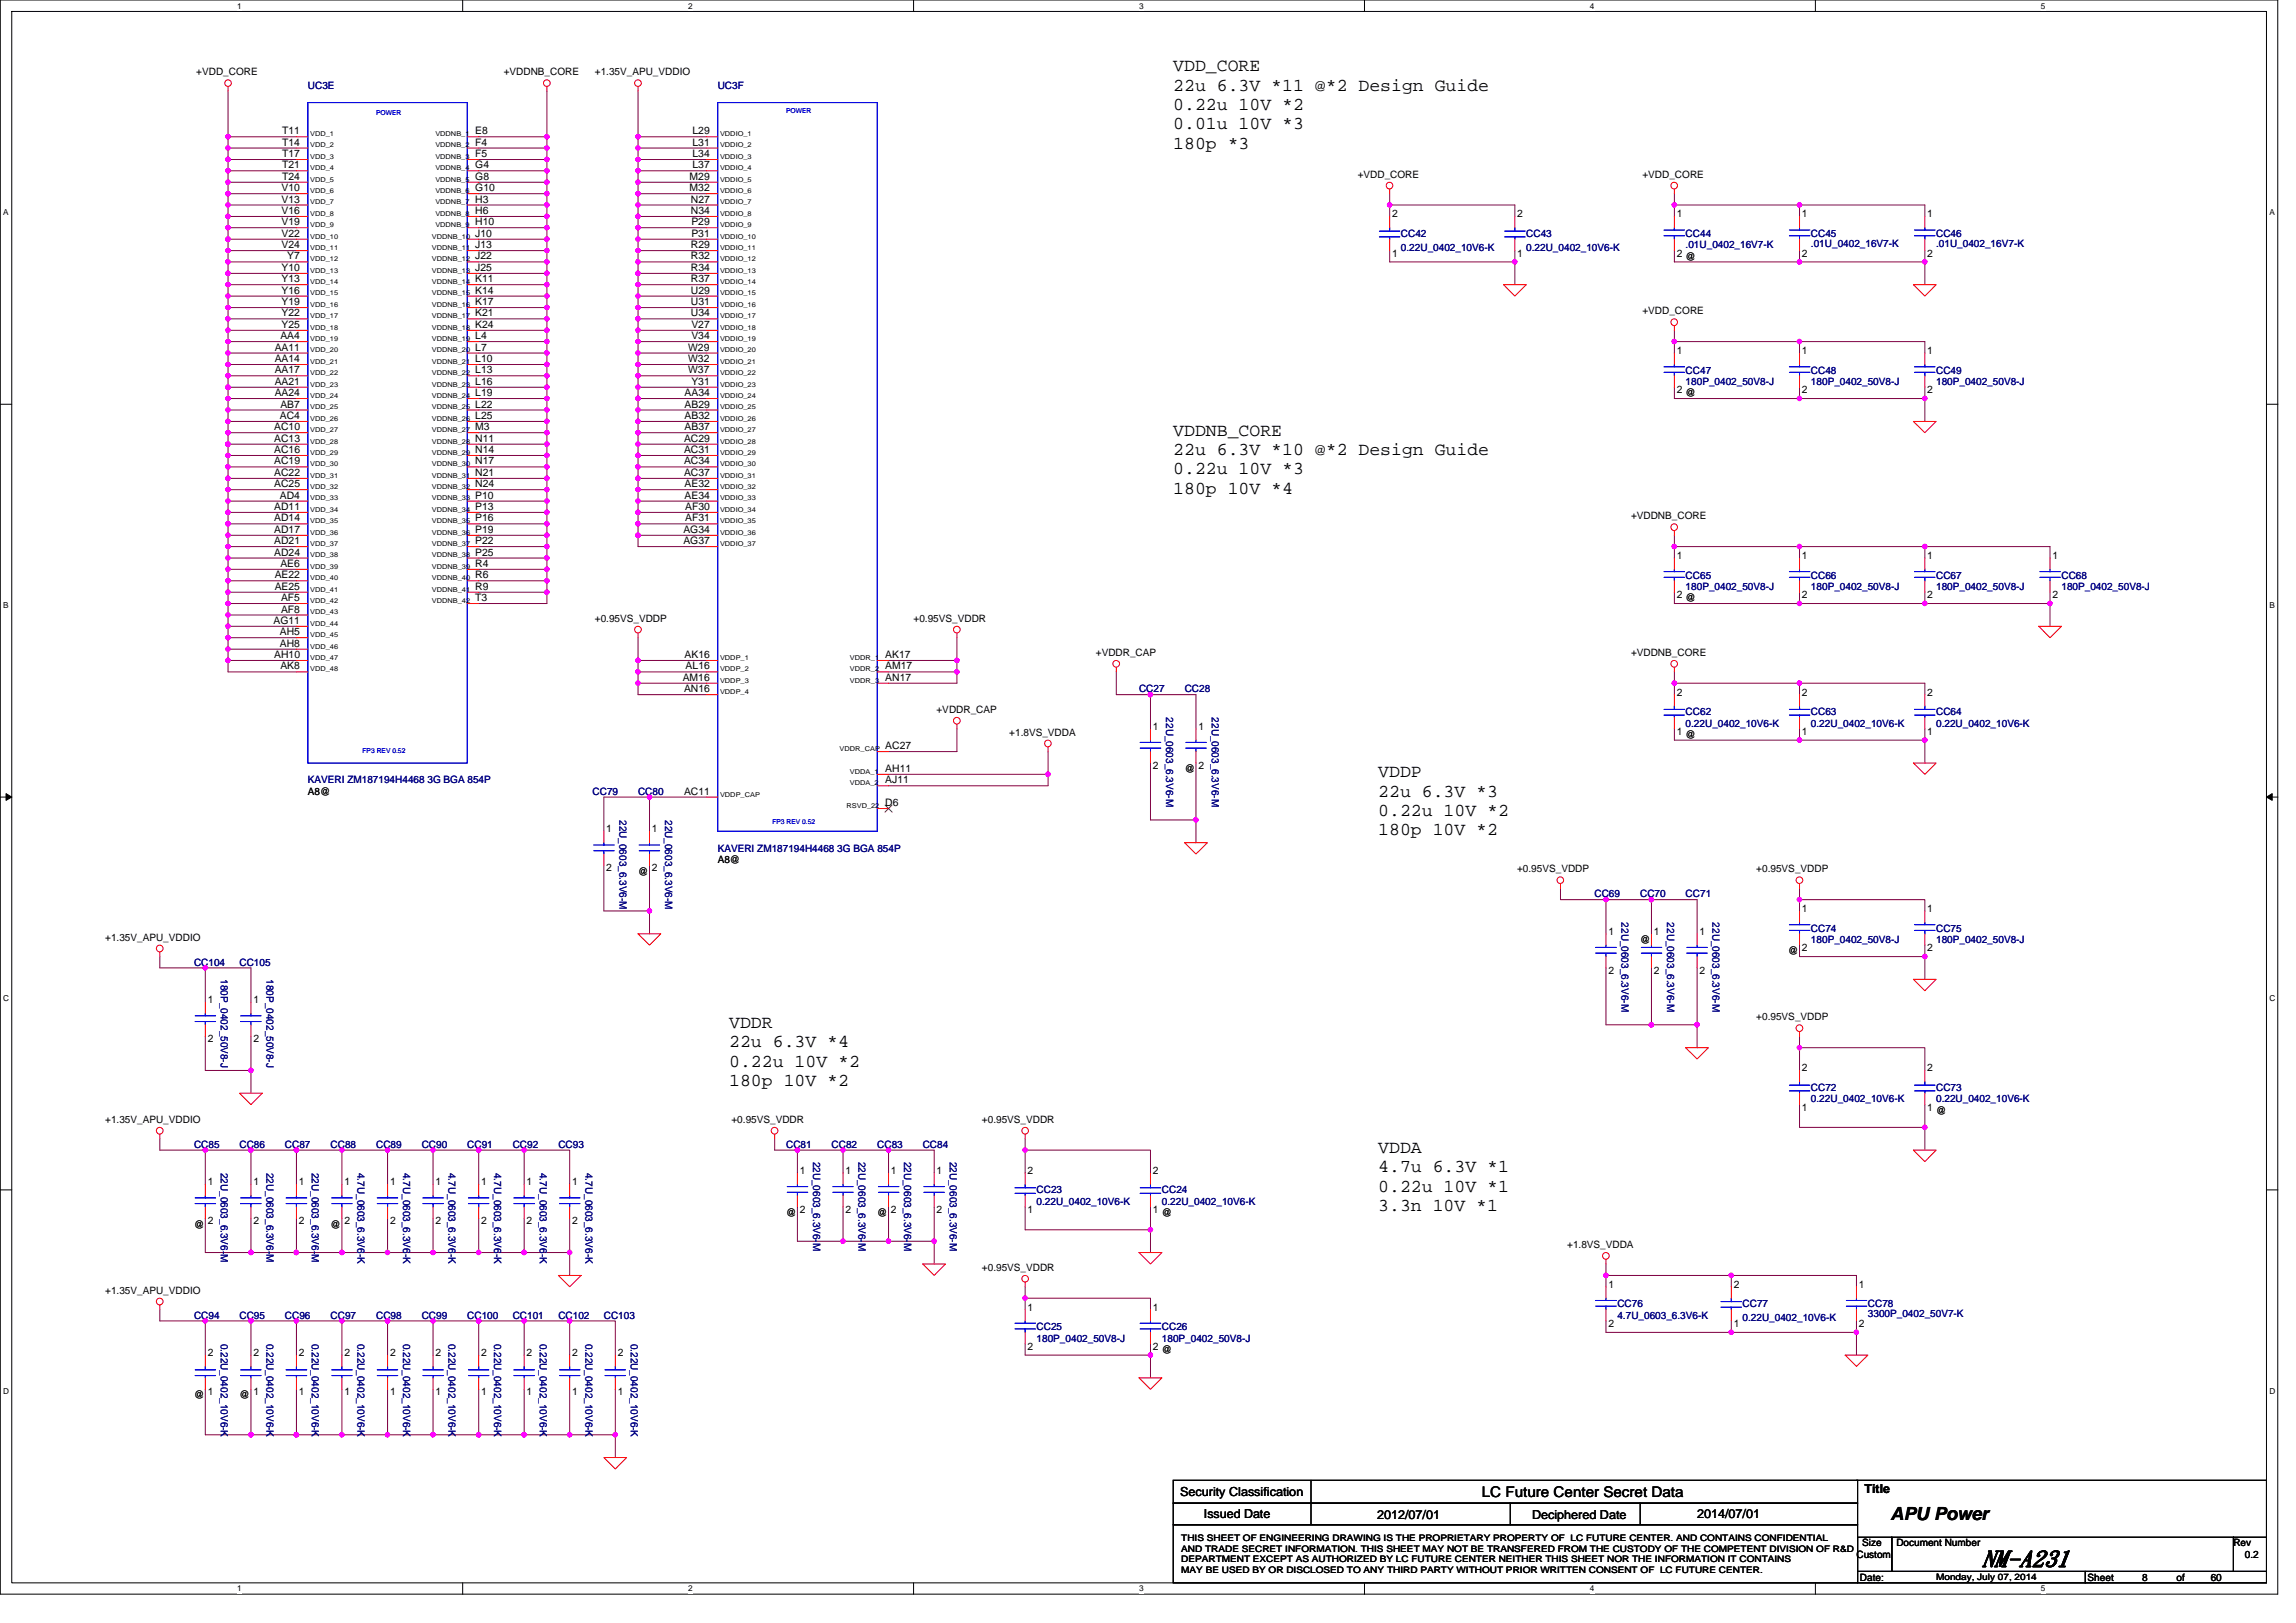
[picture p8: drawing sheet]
<svg xmlns="http://www.w3.org/2000/svg" width="297mm" height="210mm" viewBox="0 0 297 210" stroke-linecap="round" stroke-linejoin="round" font-family="sans-serif">
<defs><g id="words">
<text font-size="3" x="256.4" y="202.6">NM-A231</text>
<g font-size="2.3">
<text x="151.8" y="9.2">VDD_CORE</text>
<text x="151.8" y="11.7">22u 6.3V *11 @*2 Design Guide</text>
<text x="151.8" y="14.2">0.22u 10V *2</text>
<text x="151.8" y="16.7">0.01u 10V *3</text>
<text x="151.8" y="19.2">180p *3</text>
<text x="151.8" y="56.4">VDDNB_CORE</text>
<text x="151.8" y="58.9">22u 6.3V *10 @*2 Design Guide</text>
<text x="151.8" y="61.4">0.22u 10V *3</text>
<text x="151.8" y="63.9">180p 10V *4</text>
<text x="178.3" y="100.6">VDDP</text>
<text x="178.3" y="103.1">22u 6.3V *3</text>
<text x="178.3" y="105.6">0.22u 10V *2</text>
<text x="178.3" y="108.1">180p 10V *2</text>
<text x="94.3" y="133">VDDR</text>
<text x="94.3" y="135.5">22u 6.3V *4</text>
<text x="94.3" y="138">0.22u 10V *2</text>
<text x="94.3" y="140.5">180p 10V *2</text>
<text x="178.3" y="149.2">VDDA</text>
<text x="178.3" y="151.7">4.7u 6.3V *1</text>
<text x="178.3" y="154.2">0.22u 10V *1</text>
<text x="178.3" y="156.7">3.3n 10V *1</text>
<text x="244.6" y="196.6">APU Power</text>
</g>
<text font-size="1.9" x="191.7" y="193.7">LC Future Center Secret Data</text>
<g font-size="1.6">
<text x="152.7" y="193.5">Security Classification</text>
<text x="155.8" y="196.3">Issued Date</text>
<text x="178.2" y="196.5">2012/07/01</text>
<text x="198.2" y="196.5">Deciphered Date</text>
<text x="219.6" y="196.3">2014/07/01</text>
<text x="241.2" y="193.1">Title</text>
</g>
<g font-size="1.3">
<text x="25.4" y="9.7">+VDD_CORE</text>
<text x="65.2" y="9.7">+VDDNB_CORE</text>
<text x="77" y="9.7">+1.35V_APU_VDDIO</text>
<text x="36.5" y="17.4">T11</text>
<text x="61.5" y="17.4">E8</text>
<text x="89.6" y="17.4">L29</text>
<text x="36.5" y="23.3">T24</text>
<text x="36.5" y="21.8">T21</text>
<text x="36.5" y="20.3">T17</text>
<text x="36.5" y="18.8">T14</text>
<text x="61.5" y="23.3">G8</text>
<text x="61.5" y="21.8">G4</text>
<text x="61.5" y="20.3">F5</text>
<text x="61.5" y="18.8">F4</text>
<text x="89.2" y="23.3">M29</text>
<text x="89.6" y="21.8">L37</text>
<text x="89.6" y="20.3">L34</text>
<text x="89.6" y="18.8">L31</text>
<text x="175.7" y="23">+VDD_CORE</text>
<text x="212.5" y="23">+VDD_CORE</text>
<text x="36.4" y="29.1">V19</text>
<text x="36.4" y="27.7">V16</text>
<text x="36.4" y="26.2">V13</text>
<text x="36.4" y="24.7">V10</text>
<text x="61.5" y="29.1">H10</text>
<text x="61.5" y="27.7">H6</text>
<text x="61.5" y="26.2">H3</text>
<text x="61.5" y="24.7">G10</text>
<text x="89.2" y="24.7">M32</text>
<text x="89.4" y="27.7">N34</text>
<text x="89.4" y="26.2">N27</text>
<text x="89.4" y="29.1">P29</text>
<text x="180.1" y="28.1">2</text>
<text x="196.3" y="28.1">2</text>
<text x="216.9" y="28.1">1</text>
<text x="233.1" y="28.1">1</text>
<text x="249.3" y="28.1">1</text>
<text x="36.4" y="35.1">Y10</text>
<text x="36.4" y="32.1">V24</text>
<text x="36.4" y="30.6">V22</text>
<text x="37.2" y="33.6">Y7</text>
<text x="61.5" y="35.1">J25</text>
<text x="61.5" y="33.6">J22</text>
<text x="61.5" y="32.1">J13</text>
<text x="61.5" y="30.6">J10</text>
<text x="89.4" y="35.1">R34</text>
<text x="89.4" y="33.6">R32</text>
<text x="89.4" y="32.1">R29</text>
<text x="89.4" y="30.6">P31</text>
<text x="180.1" y="33.2">1</text>
<text x="196.3" y="33.2">1</text>
<text x="216.9" y="33.2">2</text>
<text x="218.1" y="33.6">@</text>
<text x="233.1" y="33.2">2</text>
<text x="249.3" y="33.2">2</text>
<text x="36.4" y="40.9">Y22</text>
<text x="36.4" y="39.5">Y19</text>
<text x="36.4" y="38">Y16</text>
<text x="36.4" y="36.5">Y13</text>
<text x="61.5" y="40.9">K21</text>
<text x="61.5" y="39.5">K17</text>
<text x="61.5" y="38">K14</text>
<text x="61.5" y="36.5">K11</text>
<text x="89.4" y="40.9">U34</text>
<text x="89.4" y="39.5">U31</text>
<text x="89.4" y="38">U29</text>
<text x="89.4" y="36.5">R37</text>
<text x="212.5" y="40.7">+VDD_CORE</text>
<text x="35.5" y="46.8">AA14</text>
<text x="35.5" y="45.4">AA11</text>
<text x="36.3" y="43.9">AA4</text>
<text x="36.4" y="42.4">Y25</text>
<text x="61.5" y="46.8">L10</text>
<text x="61.5" y="45.4">L7</text>
<text x="61.5" y="43.9">L4</text>
<text x="61.5" y="42.4">K24</text>
<text x="89" y="46.8">W32</text>
<text x="89" y="45.4">W29</text>
<text x="89.4" y="43.9">V34</text>
<text x="89.4" y="42.4">V27</text>
<text x="216.9" y="45.8">1</text>
<text x="233.1" y="45.8">1</text>
<text x="249.3" y="45.8">1</text>
<text x="35.5" y="51.2">AA24</text>
<text x="35.5" y="49.8">AA21</text>
<text x="35.5" y="48.3">AA17</text>
<text x="36.3" y="52.7">AB7</text>
<text x="61.5" y="52.7">L22</text>
<text x="61.5" y="51.2">L19</text>
<text x="61.5" y="49.8">L16</text>
<text x="61.5" y="48.3">L13</text>
<text x="88.6" y="52.7">AB29</text>
<text x="88.6" y="51.2">AA34</text>
<text x="89" y="48.3">W37</text>
<text x="89.4" y="49.8">Y31</text>
<text x="216.9" y="50.9">2</text>
<text x="218.1" y="51.3">@</text>
<text x="233.1" y="50.9">2</text>
<text x="249.3" y="50.9">2</text>
<text x="35.5" y="58.6">AC16</text>
<text x="35.5" y="57.1">AC13</text>
<text x="35.5" y="55.7">AC10</text>
<text x="36.2" y="54.2">AC4</text>
<text x="61.5" y="58.6">N14</text>
<text x="61.5" y="57.1">N11</text>
<text x="61.5" y="55.7">M3</text>
<text x="61.5" y="54.2">L25</text>
<text x="88.5" y="58.6">AC31</text>
<text x="88.5" y="57.1">AC29</text>
<text x="88.6" y="55.7">AB37</text>
<text x="88.6" y="54.2">AB32</text>
<text x="35.5" y="66">AD11</text>
<text x="35.5" y="63">AC25</text>
<text x="35.5" y="61.6">AC22</text>
<text x="35.5" y="60.1">AC19</text>
<text x="36.2" y="64.5">AD4</text>
<text x="61.5" y="66">P13</text>
<text x="61.5" y="64.5">P10</text>
<text x="61.5" y="63">N24</text>
<text x="61.5" y="61.6">N21</text>
<text x="61.5" y="60.1">N17</text>
<text x="88.5" y="61.6">AC37</text>
<text x="88.5" y="60.1">AC34</text>
<text x="88.6" y="64.5">AE34</text>
<text x="88.6" y="63">AE32</text>
<text x="88.6" y="66">AF30</text>
<text x="35.5" y="71.9">AD24</text>
<text x="35.5" y="70.4">AD21</text>
<text x="35.5" y="68.9">AD17</text>
<text x="35.5" y="67.5">AD14</text>
<text x="61.5" y="71.9">P25</text>
<text x="61.5" y="70.4">P22</text>
<text x="61.5" y="68.9">P19</text>
<text x="61.5" y="67.5">P16</text>
<text x="88.4" y="70.4">AG37</text>
<text x="88.4" y="68.9">AG34</text>
<text x="88.6" y="67.5">AF31</text>
<text x="211" y="67.2">+VDDNB_CORE</text>
<text x="35.5" y="76.3">AE25</text>
<text x="35.5" y="74.8">AE22</text>
<text x="36.3" y="73.3">AE6</text>
<text x="36.4" y="77.8">AF5</text>
<text x="61.5" y="77.8">T3</text>
<text x="61.5" y="76.3">R9</text>
<text x="61.5" y="74.8">R6</text>
<text x="61.5" y="73.3">R4</text>
<text x="216.9" y="72.3">1</text>
<text x="216.9" y="77.4">2</text>
<text x="218.1" y="77.8">@</text>
<text x="233.1" y="72.3">1</text>
<text x="233.1" y="77.4">2</text>
<text x="249.3" y="72.3">1</text>
<text x="249.3" y="77.4">2</text>
<text x="265.5" y="72.3">1</text>
<text x="265.5" y="77.4">2</text>
<text x="35.4" y="80.7">AG11</text>
<text x="36.2" y="83.7">AH8</text>
<text x="36.2" y="82.2">AH5</text>
<text x="36.4" y="79.2">AF8</text>
<text x="77" y="80.5">+0.95VS_VDDP</text>
<text x="118.2" y="80.5">+0.95VS_VDDR</text>
<text x="35.5" y="85.1">AH10</text>
<text x="36.3" y="86.6">AK8</text>
<text x="88.3" y="88.1">AM16</text>
<text x="88.5" y="89.6">AN16</text>
<text x="88.6" y="85.1">AK16</text>
<text x="88.7" y="86.6">AL16</text>
<text x="114.5" y="88.1">AN17</text>
<text x="114.5" y="86.6">AM17</text>
<text x="114.5" y="85.1">AK17</text>
<text x="141.8" y="84.9">+VDDR_CAP</text>
<text x="211" y="84.9">+VDDNB_CORE</text>
<text x="121.2" y="92.2">+VDDR_CAP</text>
<text x="130.6" y="95.2">+1.8VS_VDDA</text>
<text x="149.2" y="94.4">1</text>
<text x="155" y="94.4">1</text>
<text x="216.9" y="95.1">1</text>
<text x="216.9" y="90">2</text>
<text x="218.1" y="95.5">@</text>
<text x="233.1" y="95.1">1</text>
<text x="233.1" y="90">2</text>
<text x="249.3" y="95.1">1</text>
<text x="249.3" y="90">2</text>
<text x="114.5" y="101.3">AJ11</text>
<text x="114.5" y="99.9">AH11</text>
<text x="114.5" y="96.9">AC27</text>
<text x="149.2" y="99.5">2</text>
<text x="153.3" y="99.9">@</text>
<text x="155" y="99.5">2</text>
<text x="39.8" y="102.8">A8@</text>
<text x="78.4" y="107.7">1</text>
<text x="84.3" y="107.7">1</text>
<text x="88.5" y="102.8">AC11</text>
<text x="114.5" y="104.3">D6</text>
<text x="78.4" y="112.7">2</text>
<text x="82.5" y="113.2">@</text>
<text x="84.3" y="112.7">2</text>
<text x="92.9" y="111.7">A8@</text>
<text x="196.3" y="112.9">+0.95VS_VDDP</text>
<text x="227.2" y="112.9">+0.95VS_VDDP</text>
<text x="233.1" y="118">1</text>
<text x="249.3" y="118">1</text>
<text x="13.6" y="121.7">+1.35V_APU_VDDIO</text>
<text x="208.1" y="120.9">1</text>
<text x="212.2" y="122">@</text>
<text x="214" y="120.9">1</text>
<text x="219.9" y="120.9">1</text>
<text x="231.3" y="123.5">@</text>
<text x="233.1" y="123.1">2</text>
<text x="249.3" y="123.1">2</text>
<text x="26.9" y="129.8">1</text>
<text x="32.8" y="129.8">1</text>
<text x="208.1" y="126">2</text>
<text x="214" y="126">2</text>
<text x="219.9" y="126">2</text>
<text x="26.9" y="134.8">2</text>
<text x="32.8" y="134.8">2</text>
<text x="227.2" y="132">+0.95VS_VDDP</text>
<text x="233.1" y="143.7">1</text>
<text x="233.1" y="138.6">2</text>
<text x="249.3" y="143.7">1</text>
<text x="249.3" y="138.6">2</text>
<text x="13.6" y="145.3">+1.35V_APU_VDDIO</text>
<text x="94.6" y="145.3">+0.95VS_VDDR</text>
<text x="127" y="145.3">+0.95VS_VDDR</text>
<text x="250.5" y="144.1">@</text>
<text x="26.9" y="153.4">1</text>
<text x="32.8" y="153.4">1</text>
<text x="38.7" y="153.4">1</text>
<text x="44.6" y="153.4">1</text>
<text x="50.5" y="153.4">1</text>
<text x="56.3" y="153.4">1</text>
<text x="62.2" y="153.4">1</text>
<text x="68.1" y="153.4">1</text>
<text x="74" y="153.4">1</text>
<text x="103.5" y="151.9">1</text>
<text x="109.4" y="151.9">1</text>
<text x="115.3" y="151.9">1</text>
<text x="121.2" y="151.9">1</text>
<text x="132.9" y="151.9">2</text>
<text x="149.2" y="151.9">2</text>
<text x="25.1" y="158.8">@</text>
<text x="26.9" y="158.4">2</text>
<text x="32.8" y="158.4">2</text>
<text x="38.7" y="158.4">2</text>
<text x="42.8" y="158.8">@</text>
<text x="44.6" y="158.4">2</text>
<text x="50.5" y="158.4">2</text>
<text x="56.3" y="158.4">2</text>
<text x="62.2" y="158.4">2</text>
<text x="68.1" y="158.4">2</text>
<text x="74" y="158.4">2</text>
<text x="101.7" y="157.4">@</text>
<text x="103.5" y="156.9">2</text>
<text x="109.4" y="156.9">2</text>
<text x="113.5" y="157.4">@</text>
<text x="115.3" y="156.9">2</text>
<text x="121.2" y="156.9">2</text>
<text x="132.9" y="156.9">1</text>
<text x="149.2" y="156.9">1</text>
<text x="150.3" y="157.4">@</text>
<text x="202.8" y="161.5">+1.8VS_VDDA</text>
<text x="13.6" y="167.4">+1.35V_APU_VDDIO</text>
<text x="127" y="164.4">+0.95VS_VDDR</text>
<text x="208.1" y="166.6">1</text>
<text x="224.3" y="166.6">2</text>
<text x="240.5" y="166.6">1</text>
<text x="132.9" y="169.6">1</text>
<text x="149.2" y="169.6">1</text>
<text x="208.1" y="171.7">2</text>
<text x="224.3" y="171.7">1</text>
<text x="240.5" y="171.7">2</text>
<text x="26.9" y="175.5">2</text>
<text x="32.8" y="175.5">2</text>
<text x="38.7" y="175.5">2</text>
<text x="44.6" y="175.5">2</text>
<text x="50.5" y="175.5">2</text>
<text x="56.3" y="175.5">2</text>
<text x="62.2" y="175.5">2</text>
<text x="68.1" y="175.5">2</text>
<text x="74" y="175.5">2</text>
<text x="79.9" y="175.5">2</text>
<text x="132.9" y="174.6">2</text>
<text x="149.2" y="174.6">2</text>
<text x="150.3" y="175">@</text>
<text x="25.1" y="180.9">@</text>
<text x="26.9" y="180.5">1</text>
<text x="31" y="180.9">@</text>
<text x="32.8" y="180.5">1</text>
<text x="38.7" y="180.5">1</text>
<text x="44.6" y="180.5">1</text>
<text x="50.5" y="180.5">1</text>
<text x="56.3" y="180.5">1</text>
<text x="62.2" y="180.5">1</text>
<text x="68.1" y="180.5">1</text>
<text x="74" y="180.5">1</text>
<text x="79.9" y="180.5">1</text>
<text x="240.2" y="201.5">Custom</text>
<text x="240.9" y="200.1">Size</text>
<text x="245.3" y="200.1">Document Number</text>
<text x="288.9" y="200.1">Rev</text>
<text x="290.4" y="201.5">0.2</text>
<text x="240.6" y="204.5">Date:</text>
<text x="270.1" y="204.5">Sheet</text>
<text x="277.2" y="204.5">8</text>
<text x="281.6" y="204.5">of</text>
<text x="286" y="204.5">60</text>
</g>
<g font-size="1.3" fill="#000080">
<text x="39.8" y="11.5">UC3E</text>
<text x="92.9" y="11.5">UC3F</text>
<text x="181.2" y="30.6">CC42</text>
<text x="181.2" y="32.4">0.22U_0402_10V6-K</text>
<text x="197.5" y="30.6">CC43</text>
<text x="197.5" y="32.4">0.22U_0402_10V6-K</text>
<text x="218.1" y="30.6">CC44</text>
<text x="218.1" y="32.1">.01U_0402_16V7-K</text>
<text x="234.3" y="30.6">CC45</text>
<text x="234.3" y="32">.01U_0402_16V7-K</text>
<text x="250.5" y="30.6">CC46</text>
<text x="250.5" y="32">.01U_0402_16V7-K</text>
<text x="218.1" y="48.3">CC47</text>
<text x="218.1" y="49.8">180P_0402_50V8-J</text>
<text x="234.3" y="48.3">CC48</text>
<text x="234.3" y="49.8">180P_0402_50V8-J</text>
<text x="250.5" y="48.3">CC49</text>
<text x="250.5" y="49.8">180P_0402_50V8-J</text>
<text x="218.1" y="74.8">CC65</text>
<text x="218.1" y="76.3">180P_0402_50V8-J</text>
<text x="234.3" y="74.8">CC66</text>
<text x="234.3" y="76.3">180P_0402_50V8-J</text>
<text x="250.5" y="74.8">CC67</text>
<text x="250.5" y="76.3">180P_0402_50V8-J</text>
<text x="266.7" y="74.8">CC68</text>
<text x="266.7" y="76.3">180P_0402_50V8-J</text>
<text x="147.4" y="89.6">CC27</text>
<text x="153.3" y="89.6">CC28</text>
<text x="150.9" y="92.8" transform="rotate(90 150.9 92.8)">22U_0603_6.3V6-M</text>
<text x="156.8" y="92.8" transform="rotate(90 156.8 92.8)">22U_0603_6.3V6-M</text>
<text x="218.1" y="92.5">CC62</text>
<text x="218.1" y="94">0.22U_0402_10V6-K</text>
<text x="234.3" y="92.5">CC63</text>
<text x="234.3" y="94">0.22U_0402_10V6-K</text>
<text x="250.5" y="92.5">CC64</text>
<text x="250.5" y="94">0.22U_0402_10V6-K</text>
<text x="39.8" y="101.4">KAVERI ZM187194H4468 3G BGA 854P</text>
<text x="76.7" y="102.8">CC79</text>
<text x="80.1" y="106.1" transform="rotate(90 80.1 106.1)">22U_0603_6.3V6-M</text>
<text x="82.5" y="102.8">CC80</text>
<text x="86" y="106.1" transform="rotate(90 86 106.1)">22U_0603_6.3V6-M</text>
<text x="92.9" y="110.2">KAVERI ZM187194H4468 3G BGA 854P</text>
<text x="206.3" y="116.1">CC69</text>
<text x="209.8" y="119.3" transform="rotate(90 209.8 119.3)">22U_0603_6.3V6-M</text>
<text x="212.2" y="116.1">CC70</text>
<text x="215.7" y="119.3" transform="rotate(90 215.7 119.3)">22U_0603_6.3V6-M</text>
<text x="218.1" y="116.1">CC71</text>
<text x="221.6" y="119.3" transform="rotate(90 221.6 119.3)">22U_0603_6.3V6-M</text>
<text x="25.1" y="124.9">CC104</text>
<text x="31" y="124.9">CC105</text>
<text x="234.3" y="120.5">CC74</text>
<text x="234.3" y="122">180P_0402_50V8-J</text>
<text x="250.5" y="120.5">CC75</text>
<text x="250.5" y="122">180P_0402_50V8-J</text>
<text x="28.6" y="126.7" transform="rotate(90 28.6 126.7)">180P_0402_50V8-J</text>
<text x="34.5" y="126.7" transform="rotate(90 34.5 126.7)">180P_0402_50V8-J</text>
<text x="234.3" y="141.1">CC72</text>
<text x="234.3" y="142.6">0.22U_0402_10V6-K</text>
<text x="250.5" y="141.1">CC73</text>
<text x="250.5" y="142.6">0.22U_0402_10V6-K</text>
<text x="25.1" y="148.5">CC85</text>
<text x="31" y="148.5">CC86</text>
<text x="36.9" y="148.5">CC87</text>
<text x="42.8" y="148.5">CC88</text>
<text x="48.7" y="148.5">CC89</text>
<text x="54.6" y="148.5">CC90</text>
<text x="60.4" y="148.5">CC91</text>
<text x="66.3" y="148.5">CC92</text>
<text x="72.2" y="148.5">CC93</text>
<text x="101.7" y="148.5">CC81</text>
<text x="107.6" y="148.5">CC82</text>
<text x="113.5" y="148.5">CC83</text>
<text x="119.4" y="148.5">CC84</text>
<text x="28.6" y="151.7" transform="rotate(90 28.6 151.7)">22U_0603_6.3V6-M</text>
<text x="34.5" y="151.7" transform="rotate(90 34.5 151.7)">22U_0603_6.3V6-M</text>
<text x="40.4" y="151.7" transform="rotate(90 40.4 151.7)">22U_0603_6.3V6-M</text>
<text x="46.3" y="151.7" transform="rotate(90 46.3 151.7)">4.7U_0603_6.3V6-K</text>
<text x="52.2" y="151.7" transform="rotate(90 52.2 151.7)">4.7U_0603_6.3V6-K</text>
<text x="58" y="151.7" transform="rotate(90 58 151.7)">4.7U_0603_6.3V6-K</text>
<text x="63.9" y="151.7" transform="rotate(90 63.9 151.7)">4.7U_0603_6.3V6-K</text>
<text x="69.8" y="151.7" transform="rotate(90 69.8 151.7)">4.7U_0603_6.3V6-K</text>
<text x="75.7" y="151.7" transform="rotate(90 75.7 151.7)">4.7U_0603_6.3V6-K</text>
<text x="105.2" y="150.3" transform="rotate(90 105.2 150.3)">22U_0603_6.3V6-M</text>
<text x="111.1" y="150.3" transform="rotate(90 111.1 150.3)">22U_0603_6.3V6-M</text>
<text x="117" y="150.3" transform="rotate(90 117 150.3)">22U_0603_6.3V6-M</text>
<text x="122.9" y="150.3" transform="rotate(90 122.9 150.3)">22U_0603_6.3V6-M</text>
<text x="134.1" y="154.4">CC23</text>
<text x="134.1" y="155.9">0.22U_0402_10V6-K</text>
<text x="150.3" y="154.4">CC24</text>
<text x="150.3" y="155.9">0.22U_0402_10V6-K</text>
<text x="25.1" y="170.6">CC94</text>
<text x="28.6" y="173.8" transform="rotate(90 28.6 173.8)">0.22U_0402_10V6-K</text>
<text x="31" y="170.6">CC95</text>
<text x="34.5" y="173.8" transform="rotate(90 34.5 173.8)">0.22U_0402_10V6-K</text>
<text x="36.9" y="170.6">CC96</text>
<text x="40.4" y="173.8" transform="rotate(90 40.4 173.8)">0.22U_0402_10V6-K</text>
<text x="42.8" y="170.6">CC97</text>
<text x="46.3" y="173.8" transform="rotate(90 46.3 173.8)">0.22U_0402_10V6-K</text>
<text x="48.7" y="170.6">CC98</text>
<text x="52.2" y="173.8" transform="rotate(90 52.2 173.8)">0.22U_0402_10V6-K</text>
<text x="54.6" y="170.6">CC99</text>
<text x="58" y="173.8" transform="rotate(90 58 173.8)">0.22U_0402_10V6-K</text>
<text x="60.4" y="170.6">CC100</text>
<text x="63.9" y="173.8" transform="rotate(90 63.9 173.8)">0.22U_0402_10V6-K</text>
<text x="66.3" y="170.6">CC101</text>
<text x="69.8" y="173.8" transform="rotate(90 69.8 173.8)">0.22U_0402_10V6-K</text>
<text x="72.2" y="170.6">CC102</text>
<text x="75.7" y="173.8" transform="rotate(90 75.7 173.8)">0.22U_0402_10V6-K</text>
<text x="78.1" y="170.6">CC103</text>
<text x="81.6" y="173.8" transform="rotate(90 81.6 173.8)">0.22U_0402_10V6-K</text>
<text x="134.1" y="172.1">CC25</text>
<text x="134.1" y="173.6">180P_0402_50V8-J</text>
<text x="150.3" y="172.1">CC26</text>
<text x="150.3" y="173.6">180P_0402_50V8-J</text>
<text x="209.3" y="169.1">CC76</text>
<text x="209.3" y="170.6">4.7U_0603_6.3V6-K</text>
<text x="225.4" y="169.1">CC77</text>
<text x="225.4" y="170.9">0.22U_0402_10V6-K</text>
<text x="241.7" y="169.1">CC78</text>
<text x="241.7" y="170.5">3300P_0402_50V7-K</text>
</g>
<g font-size="1.2">
<text x="152.8" y="199.4">THIS SHEET OF ENGINEERING DRAWING IS THE PROPRIETARY PROPERTY OF LC FUTURE CENTER. AND CONTAINS CONFIDENTIAL</text>
<text x="152.8" y="200.8">AND TRADE SECRET INFORMATION. THIS SHEET MAY NOT BE TRANSFERED FROM THE CUSTODY OF THE COMPETENT DIVISION OF R&amp;D</text>
<text x="152.8" y="202.1">DEPARTMENT EXCEPT AS AUTHORIZED BY LC FUTURE CENTER NEITHER THIS SHEET NOR THE INFORMATION IT CONTAINS</text>
<text x="152.8" y="203.5">MAY BE USED BY OR DISCLOSED TO ANY THIRD PARTY WITHOUT PRIOR WRITTEN CONSENT OF LC FUTURE CENTER.</text>
<text x="250.5" y="204.4">Monday, July 07, 2014</text>
</g>
<g font-size="1.1">
<text x="30.7" y="1.1">1</text>
<text x="89" y="1.1">2</text>
<text x="147.4" y="1.1">3</text>
<text x="205.7" y="1.1">4</text>
<text x="264" y="1.1">5</text>
<text x=".4" y="27.8">A</text>
<text x="293.6" y="27.8">A</text>
<text x=".4" y="78.7">B</text>
<text x="293.6" y="78.7">B</text>
<text x=".4" y="129.5">C</text>
<text x="293.6" y="129.5">C</text>
<text x=".4" y="180.3">D</text>
<text x="293.6" y="180.3">D</text>
<text x="30.7" y="205.9">1</text>
<text x="89" y="205.9">2</text>
<text x="147.4" y="205.9">3</text>
<text x="205.7" y="205.9">4</text>
<text x="264" y="205.9">5</text>
</g>
<g font-size=".9">
<text x="40.1" y="17.6">VDD_1</text>
<text x="56.3" y="17.6">VDDNB_1</text>
<text x="93.2" y="17.6">VDDIO_1</text>
<text x="40.1" y="23.5">VDD_5</text>
<text x="40.1" y="22">VDD_4</text>
<text x="40.1" y="20.6">VDD_3</text>
<text x="40.1" y="19.1">VDD_2</text>
<text x="56.3" y="23.5">VDDNB_5</text>
<text x="56.3" y="22">VDDNB_4</text>
<text x="56.3" y="20.6">VDDNB_3</text>
<text x="56.3" y="19.1">VDDNB_2</text>
<text x="93.2" y="23.5">VDDIO_5</text>
<text x="93.2" y="22">VDDIO_4</text>
<text x="93.2" y="20.6">VDDIO_3</text>
<text x="93.2" y="19.1">VDDIO_2</text>
<text x="40.1" y="29.4">VDD_9</text>
<text x="40.1" y="27.9">VDD_8</text>
<text x="40.1" y="26.4">VDD_7</text>
<text x="40.1" y="25">VDD_6</text>
<text x="56.3" y="29.4">VDDNB_9</text>
<text x="56.3" y="27.9">VDDNB_8</text>
<text x="56.3" y="26.4">VDDNB_7</text>
<text x="56.3" y="25">VDDNB_6</text>
<text x="93.2" y="29.4">VDDIO_9</text>
<text x="93.2" y="27.9">VDDIO_8</text>
<text x="93.2" y="26.4">VDDIO_7</text>
<text x="93.2" y="25">VDDIO_6</text>
<text x="40.1" y="35.3">VDD_13</text>
<text x="40.1" y="33.8">VDD_12</text>
<text x="40.1" y="32.3">VDD_11</text>
<text x="40.1" y="30.9">VDD_10</text>
<text x="55.9" y="35.3">VDDNB_13</text>
<text x="55.9" y="33.8">VDDNB_12</text>
<text x="55.9" y="32.3">VDDNB_11</text>
<text x="55.9" y="30.9">VDDNB_10</text>
<text x="93.2" y="35.3">VDDIO_13</text>
<text x="93.2" y="33.8">VDDIO_12</text>
<text x="93.2" y="32.3">VDDIO_11</text>
<text x="93.2" y="30.9">VDDIO_10</text>
<text x="40.1" y="41.2">VDD_17</text>
<text x="40.1" y="39.7">VDD_16</text>
<text x="40.1" y="38.2">VDD_15</text>
<text x="40.1" y="36.8">VDD_14</text>
<text x="55.9" y="41.2">VDDNB_17</text>
<text x="55.9" y="39.7">VDDNB_16</text>
<text x="55.9" y="38.2">VDDNB_15</text>
<text x="55.9" y="36.8">VDDNB_14</text>
<text x="93.2" y="41.2">VDDIO_17</text>
<text x="93.2" y="39.7">VDDIO_16</text>
<text x="93.2" y="38.2">VDDIO_15</text>
<text x="93.2" y="36.8">VDDIO_14</text>
<text x="40.1" y="47.1">VDD_21</text>
<text x="40.1" y="45.6">VDD_20</text>
<text x="40.1" y="44.1">VDD_19</text>
<text x="40.1" y="42.7">VDD_18</text>
<text x="55.9" y="47.1">VDDNB_21</text>
<text x="55.9" y="45.6">VDDNB_20</text>
<text x="55.9" y="44.1">VDDNB_19</text>
<text x="55.9" y="42.7">VDDNB_18</text>
<text x="93.2" y="47.1">VDDIO_21</text>
<text x="93.2" y="45.6">VDDIO_20</text>
<text x="93.2" y="44.1">VDDIO_19</text>
<text x="93.2" y="42.7">VDDIO_18</text>
<text x="40.1" y="53">VDD_25</text>
<text x="40.1" y="51.5">VDD_24</text>
<text x="40.1" y="50">VDD_23</text>
<text x="40.1" y="48.5">VDD_22</text>
<text x="55.9" y="53">VDDNB_25</text>
<text x="55.9" y="51.5">VDDNB_24</text>
<text x="55.9" y="50">VDDNB_23</text>
<text x="55.9" y="48.5">VDDNB_22</text>
<text x="93.2" y="53">VDDIO_25</text>
<text x="93.2" y="51.5">VDDIO_24</text>
<text x="93.2" y="50">VDDIO_23</text>
<text x="93.2" y="48.5">VDDIO_22</text>
<text x="40.1" y="58.9">VDD_29</text>
<text x="40.1" y="57.4">VDD_28</text>
<text x="40.1" y="55.9">VDD_27</text>
<text x="40.1" y="54.4">VDD_26</text>
<text x="55.9" y="58.9">VDDNB_29</text>
<text x="55.9" y="57.4">VDDNB_28</text>
<text x="55.9" y="55.9">VDDNB_27</text>
<text x="55.9" y="54.4">VDDNB_26</text>
<text x="93.2" y="58.9">VDDIO_29</text>
<text x="93.2" y="57.4">VDDIO_28</text>
<text x="93.2" y="55.9">VDDIO_27</text>
<text x="93.2" y="54.4">VDDIO_26</text>
<text x="40.1" y="64.7">VDD_33</text>
<text x="40.1" y="63.3">VDD_32</text>
<text x="40.1" y="61.8">VDD_31</text>
<text x="40.1" y="60.3">VDD_30</text>
<text x="55.9" y="64.7">VDDNB_33</text>
<text x="55.9" y="63.3">VDDNB_32</text>
<text x="55.9" y="61.8">VDDNB_31</text>
<text x="55.9" y="60.3">VDDNB_30</text>
<text x="93.2" y="64.7">VDDIO_33</text>
<text x="93.2" y="63.3">VDDIO_32</text>
<text x="93.2" y="61.8">VDDIO_31</text>
<text x="93.2" y="60.3">VDDIO_30</text>
<text x="40.1" y="70.6">VDD_37</text>
<text x="40.1" y="69.2">VDD_36</text>
<text x="40.1" y="67.7">VDD_35</text>
<text x="40.1" y="66.2">VDD_34</text>
<text x="55.9" y="70.6">VDDNB_37</text>
<text x="55.9" y="69.2">VDDNB_36</text>
<text x="55.9" y="67.7">VDDNB_35</text>
<text x="55.9" y="66.2">VDDNB_34</text>
<text x="93.2" y="70.6">VDDIO_37</text>
<text x="93.2" y="69.2">VDDIO_36</text>
<text x="93.2" y="67.7">VDDIO_35</text>
<text x="93.2" y="66.2">VDDIO_34</text>
<text x="40.1" y="78">VDD_42</text>
<text x="40.1" y="76.5">VDD_41</text>
<text x="40.1" y="75.1">VDD_40</text>
<text x="40.1" y="73.6">VDD_39</text>
<text x="40.1" y="72.1">VDD_38</text>
<text x="55.9" y="78">VDDNB_42</text>
<text x="55.9" y="76.5">VDDNB_41</text>
<text x="55.9" y="75.1">VDDNB_40</text>
<text x="55.9" y="73.6">VDDNB_39</text>
<text x="55.9" y="72.1">VDDNB_38</text>
<text x="40.1" y="83.9">VDD_46</text>
<text x="40.1" y="82.4">VDD_45</text>
<text x="40.1" y="81">VDD_44</text>
<text x="40.1" y="79.5">VDD_43</text>
<text x="40.1" y="86.8">VDD_48</text>
<text x="40.1" y="85.4">VDD_47</text>
<text x="93.2" y="89.8">VDDP_4</text>
<text x="93.2" y="88.3">VDDP_3</text>
<text x="93.2" y="86.8">VDDP_2</text>
<text x="93.2" y="85.4">VDDP_1</text>
<text x="110" y="88.3">VDDR_3</text>
<text x="110" y="86.8">VDDR_2</text>
<text x="110" y="85.4">VDDR_1</text>
<text x="108.6" y="97.2">VDDR_CAP</text>
<text x="110" y="101.6">VDDA_2</text>
<text x="110" y="100.1">VDDA_1</text>
<text x="93.2" y="103.1">VDDP_CAP</text>
<text x="109.5" y="104.5">RSVD_22</text>
</g>
<g font-size=".9" fill="#00f">
<text x="48.7" y="14.8">POWER</text>
<text x="101.7" y="14.7">POWER</text>
<text x="46.9" y="97.5">FP3 REV 0.52</text>
<text x="99.9" y="106.6">FP3 REV 0.52</text>
</g>
</g></defs>
<path d="M0 0h294.7v206.2h-294.7zM1.5 1.5h291.7v203.3h-291.7z" fill="none" stroke="#000" stroke-width=".13"/>
<g fill="#fff">
<path d="M30.7 .1h.6v1.2h-.6z"/>
<path d="M30.7 204.9h.6v1.2h-.6z"/>
</g>
<path d="M59.9 0v1.5M59.9 204.8v1.5" fill="none" stroke="#000" stroke-width=".13"/>
<g fill="#fff">
<path d="M89 .1h.6v1.2h-.6z"/>
<path d="M89 204.9h.6v1.2h-.6z"/>
</g>
<path d="M118.2 0v1.5M118.2 204.8v1.5" fill="none" stroke="#000" stroke-width=".13"/>
<g fill="#fff">
<path d="M147.4 .1h.5v1.2h-.5z"/>
<path d="M147.4 204.9h.5v1.2h-.5z"/>
</g>
<path d="M176.5 0v1.5M176.5 204.8v1.5" fill="none" stroke="#000" stroke-width=".13"/>
<g fill="#fff">
<path d="M205.7 .1h.6v1.2h-.6z"/>
<path d="M205.7 204.9h.6v1.2h-.6z"/>
</g>
<path d="M234.9 0v1.5M234.9 204.8v1.5" fill="none" stroke="#000" stroke-width=".13"/>
<g fill="#fff">
<path d="M264 .1h.6v1.2h-.6z"/>
<path d="M264 204.9h.6v1.2h-.6z"/>
<path d="M.4 26.9h.7v1.2h-.7z"/>
<path d="M293.6 26.9h.7v1.2h-.7z"/>
<path d="M.4 77.7h.7v1.2h-.7z"/>
<path d="M293.6 77.7h.7v1.2h-.7z"/>
</g>
<path d="M0 52.3h1.5M293.2 52.3h1.5" fill="none" stroke="#000" stroke-width=".13"/>
<g fill="#fff">
<path d="M.4 128.5h.8v1.2h-.8z"/>
<path d="M293.6 128.5h.7v1.2h-.7z"/>
</g>
<path d="M0 103.1h1.5M293.2 103.1h1.5" fill="none" stroke="#000" stroke-width=".13"/>
<path d="M.8 102.7l.7 .4-.7 .4zM293.2 103.1l.8-.4v.8z" fill="#000" stroke="#000" stroke-width=".13"/>
<g fill="#fff">
<path d="M.4 179.3h.8v1.2h-.8z"/>
<path d="M293.6 179.3h.7v1.2h-.7z"/>
</g>
<g fill="none" stroke="#000" stroke-width=".13">
<path d="M0 153.9h1.5M293.2 153.9h1.5M151.8 191.5h88.5v3h-88.5zM151.8 194.5h88.5v2.8h-88.5zM151.8 197.3h88.5v7.5h-88.5zM169.6 191.5v5.8M195.4 194.5v2.8M212.2 194.5v2.8M240.2 191.5h53v7.4M240.3 198.9h4.4v4.4h-4.4zM244.7 198.9h44.2v4.4h-44.2zM288.9 198.9h4.3v4.4h-4.3z"/>
<path d="M240.3 203.3h29.5v1.5h-29.5zM269.8 203.3h23.4v1.5h-23.4z"/>
</g>
<g fill="none" stroke="#800040" stroke-width=".13">
<path d="M29.5 11.8v5.9M29.5 17.7v1.5M29.5 19.2v1.4M29.5 19.2h8.9M29.5 17.7h8.9M61.9 19.2h8.9M61.9 17.7h8.9M70.8 11.8v5.9M70.8 17.7v1.5M70.8 19.2v1.4M82.5 11.8v5.9M82.5 17.7v1.5"/>
<path d="M82.5 19.2v1.4M82.5 19.2h8.9M82.5 17.7h8.9M29.5 22.1v1.5M29.5 28v1.5M29.5 38.3v1.5M29.5 39.8v1.5M29.5 29.5v1.4M29.5 36.8v1.5M29.5 30.9v1.5M29.5 32.4v1.5M29.5 33.9v1.5"/>
<path d="M29.5 35.4v1.4M29.5 26.5v1.5M29.5 20.6v1.5M29.5 23.6v1.5M29.5 25.1v1.4M29.5 39.8h8.9M29.5 38.3h8.9M29.5 36.8h8.9M29.5 35.4h8.9M29.5 33.9h8.9M29.5 32.4h8.9M29.5 30.9h8.9"/>
<path d="M29.5 29.5h8.9M29.5 28h8.9M29.5 26.5h8.9M29.5 25.1h8.9M29.5 23.6h8.9M29.5 22.1h8.9M29.5 20.6h8.9M61.9 39.8h8.9M61.9 38.3h8.9M61.9 36.8h8.9M61.9 35.4h8.9M61.9 33.9h8.9"/>
<path d="M61.9 32.4h8.9M61.9 30.9h8.9M61.9 29.5h8.9M61.9 28h8.9M61.9 26.5h8.9M61.9 25.1h8.9M61.9 23.6h8.9M61.9 22.1h8.9M61.9 20.6h8.9M70.8 39.8v1.5M70.8 20.6v1.5M70.8 22.1v1.5"/>
<path d="M70.8 23.6v1.5M70.8 25.1v1.4M70.8 26.5v1.5M70.8 28v1.5M70.8 29.5v1.4M70.8 30.9v1.5M70.8 32.4v1.5M70.8 33.9v1.5M70.8 35.4v1.4M70.8 36.8v1.5M70.8 38.3v1.5M82.5 23.6v1.5"/>
<path d="M82.5 25.1v1.4M82.5 26.5v1.5M82.5 28v1.5M82.5 29.5v1.4M82.5 30.9v1.5M82.5 32.4v1.5M82.5 33.9v1.5M82.5 35.4v1.4M82.5 36.8v1.5M82.5 38.3v1.5M82.5 39.8v1.5M82.5 20.6v1.5"/>
<path d="M82.5 22.1v1.5M82.5 39.8h8.9M82.5 38.3h8.9M82.5 36.8h8.9M82.5 35.4h8.9M82.5 33.9h8.9M82.5 32.4h8.9M82.5 30.9h8.9M82.5 29.5h8.9M82.5 28h8.9M82.5 26.5h8.9M82.5 25.1h8.9"/>
<path d="M82.5 23.6h8.9M82.5 22.1h8.9M82.5 20.6h8.9M179.8 26.5v1.5M179.8 32.4v1.5h16.2M179.8 25.1v1.4M179.8 26.5h16.2v1.5M196 33.9v2.9M196 32.4v1.5M216.6 26.5v1.5M216.6 32.4v1.5h16.2M216.6 25.1v1.4"/>
<path d="M216.6 26.5h16.2M232.8 33.9h16.2M232.8 32.4v1.5M232.8 26.5v1.5M232.8 26.5h16.2v1.5M249 32.4v1.5M249 33.9v2.9M29.5 47.2v1.4M29.5 54.5v1.5M29.5 58.9v1.5M29.5 48.6v1.5M29.5 50.1v1.5"/>
<path d="M29.5 51.6v1.4M29.5 53v1.5M29.5 57.5v1.4M29.5 56v1.5M29.5 41.3v1.4M29.5 42.7v1.5M29.5 44.2v1.5M29.5 45.7v1.5M29.5 58.9h8.9M29.5 57.5h8.9M29.5 56h8.9M29.5 54.5h8.9"/>
<path d="M29.5 53h8.9M29.5 51.6h8.9M29.5 50.1h8.9M29.5 48.6h8.9M29.5 47.2h8.9M29.5 45.7h8.9M29.5 44.2h8.9M29.5 42.7h8.9M29.5 41.3h8.9M61.9 58.9h8.9M61.9 57.5h8.9M61.9 56h8.9"/>
<path d="M61.9 54.5h8.9M61.9 53h8.9M61.9 51.6h8.9M61.9 50.1h8.9M61.9 48.6h8.9M61.9 47.2h8.9M61.9 45.7h8.9M61.9 44.2h8.9M61.9 42.7h8.9M61.9 41.3h8.9M70.8 41.3v1.4M70.8 42.7v1.5"/>
<path d="M70.8 44.2v1.5M70.8 45.7v1.5M70.8 54.5v1.5M70.8 56v1.5M70.8 57.5v1.4M70.8 58.9v1.5M70.8 47.2v1.4M70.8 48.6v1.5M70.8 50.1v1.5M70.8 51.6v1.4M70.8 53v1.5M82.5 58.9h8.9"/>
<path d="M82.5 57.5h8.9M82.5 56h8.9M82.5 54.5h8.9M82.5 53h8.9M82.5 51.6h8.9M82.5 48.6v1.5M82.5 53v1.5M82.5 54.5v1.5M82.5 56v1.5M82.5 57.5v1.4M82.5 41.3v1.4M82.5 42.7v1.5"/>
<path d="M82.5 44.2v1.5M82.5 45.7v1.5M82.5 47.2v1.4M82.5 50.1v1.5M82.5 51.6v1.4M82.5 58.9v1.5M82.5 50.1h8.9M82.5 48.6h8.9M82.5 47.2h8.9M82.5 45.7h8.9M82.5 44.2h8.9M82.5 42.7h8.9"/>
<path d="M82.5 41.3h8.9M216.6 44.2v1.5M216.6 42.7v1.5M216.6 50.1v1.5h16.2M216.6 44.2h16.2M232.8 51.6h16.2M232.8 50.1v1.5M232.8 44.2v1.5M232.8 44.2h16.2v1.5M249 51.6v2.9M249 50.1v1.5M29.5 72.2v1.5"/>
<path d="M29.5 72.2h8.9M29.5 63.4v1.4M29.5 79.6v1.4M29.5 78.1v1.5M29.5 76.6v1.5M29.5 75.1v1.5M29.5 73.7v1.4M29.5 70.7v1.5M29.5 60.4v1.5M29.5 61.9v1.5M29.5 64.8v1.5M29.5 66.3v1.5"/>
<path d="M29.5 67.8v1.5M29.5 69.3v1.4M29.5 79.6h8.9M29.5 78.1h8.9M29.5 76.6h8.9M29.5 75.1h8.9M29.5 73.7h8.9M29.5 70.7h8.9M29.5 67.8h8.9M29.5 66.3h8.9M29.5 64.8h8.9M29.5 63.4h8.9"/>
<path d="M29.5 61.9h8.9M29.5 60.4h8.9M29.5 69.3h8.9M61.9 76.6h8.9M61.9 75.1h8.9M61.9 73.7h8.9M61.9 72.2h8.9M61.9 70.7h8.9M61.9 67.8h8.9M61.9 66.3h8.9M61.9 64.8h8.9M61.9 63.4h8.9"/>
<path d="M61.9 61.9h8.9M61.9 60.4h8.9M61.9 69.3h8.9M70.8 67.8v1.5M70.8 61.9v1.5M70.8 63.4v1.4M70.8 64.8v1.5M70.8 66.3v1.5M70.8 69.3v1.4M70.8 60.4v1.5M70.8 70.7v1.5M70.8 72.2v1.5"/>
<path d="M70.8 73.7v1.4M70.8 75.1v1.5M70.8 76.6v1.5h-8.9M82.5 66.3h8.9M82.5 64.8h8.9M82.5 63.4h8.9M82.5 61.9h8.9M82.5 60.4h8.9M82.5 66.3v1.5M82.5 69.3v1.4h8.9M82.5 67.8v1.5M82.5 63.4v1.4"/>
<path d="M82.5 64.8v1.5M82.5 60.4v1.5M82.5 61.9v1.5M82.5 69.3h8.9M82.5 67.8h8.9M216.6 70.7v1.5M216.6 70.7h16.2M216.6 69.3v1.4M216.6 76.6v1.5h16.2M232.8 78.1h16.2M232.8 70.7h16.2M232.8 76.6v1.5"/>
<path d="M232.8 70.7v1.5M249 70.7v1.5M249 70.7h16.2v1.5M249 78.1h16.2M249 76.6v1.5M265.2 78.1v2.9M265.2 76.6v1.5M29.5 84v1.4M29.5 85.4v1.5h8.9M29.5 82.5v1.5M29.5 81v1.5M29.5 85.4h8.9"/>
<path d="M29.5 84h8.9M29.5 82.5h8.9M29.5 81h8.9M82.5 88.4h8.9M82.5 86.9h8.9M82.5 85.4h8.9M82.5 86.9v1.5M82.5 88.4v1.5h8.9M82.5 82.5v2.9M82.5 85.4v1.5M115 85.4h8.8M115 86.9h8.8"/>
<path d="M123.8 94.3v2.9h-8.8M123.8 82.5v2.9M123.8 86.9v1.5h-8.8M123.8 85.4v1.5M135.6 97.2v3M144.4 86.9v3h4.4M148.8 98.7v7.4h5.9M148.8 89.9v4.4M148.8 89.9h5.9v4.4M154.7 98.7v7.4M216.6 94.3v1.5h16.2M216.6 86.9v1.5"/>
<path d="M216.6 88.4h16.2M216.6 88.4v1.5M232.8 95.8h16.2M232.8 88.4v1.5M232.8 94.3v1.5M232.8 88.4h16.2v1.5M249 95.8v2.9M249 94.3v1.5M78.1 112v5.9h5.9M84 112v5.9M84 103.1v4.4M84 103.1h-5.9v4.4"/>
<path d="M84 117.9v2.9M84 103.1h7.4M115 100.2h20.6M135.6 100.2v1.5h-20.6M154.7 106.1v2.9M201.9 114.9v1.5h5.9M207.8 116.4h5.9M207.8 116.4v4.4M213.7 116.4h5.9v4.4M213.7 116.4v4.4M232.8 116.4v1.5M232.8 116.4h16.2v1.5"/>
<path d="M232.8 114.9v1.5M20.7 123.8v1.4h5.9M26.6 125.2h5.9v4.4M26.6 134.1v4.4h5.9M26.6 125.2v4.4M32.5 134.1v4.4M32.5 138.5v2.9M207.8 125.2v7.4h5.9M213.7 132.6h5.9M213.7 125.2v7.4M219.6 132.6v3M219.6 125.2v7.4"/>
<path d="M232.8 134.1v1.5M232.8 135.6v2.9M232.8 122.3v1.5h16.2M232.8 135.6h16.2v2.9M249 123.8v2.9M249 122.3v1.5M20.7 147.3v1.5h5.9M26.6 148.8h5.9M26.6 157.6v4.5h5.9M26.6 148.8v4.4M32.5 157.6v4.5M32.5 148.8v4.4"/>
<path d="M32.5 148.8h5.9M38.4 148.8h5.8M38.4 157.6v4.5M38.4 148.8v4.4M44.2 148.8h5.9M44.2 148.8v4.4M44.2 157.6v4.5M50.1 148.8v4.4M50.1 157.6v4.5M50.1 148.8h5.9M56 148.8h5.9M56 157.6v4.5"/>
<path d="M56 148.8v4.4M61.9 148.8h5.9v4.4M61.9 157.6v4.5M61.9 148.8v4.4M67.8 148.8h5.9v4.4M67.8 157.6v4.5M73.7 157.6v4.5M100.2 147.3v1.5h3M103.2 148.8h5.9M103.2 156.2v4.4h5.9M103.2 148.8v2.9M109.1 156.2v4.4"/>
<path d="M109.1 148.8h5.9M109.1 148.8v2.9M115 148.8h5.9v2.9M115 148.8v2.9M115 156.2v4.4M120.9 156.2v4.4M132.6 148.8h16.2v2.9M132.6 148.8v2.9M132.6 156.2v2.9h16.2M132.6 147.3v1.5M148.8 159.1v3M148.8 156.2v2.9"/>
<path d="M232.8 142.9v3h16.2M249 142.9v3M249 145.9v2.9M20.7 169.4v1.5h5.9M26.6 170.9h5.9M26.6 170.9v4.4M26.6 179.7v5.9h5.9M32.5 170.9v4.4M32.5 170.9h5.9M32.5 162.1h5.9M32.5 179.7v5.9M38.4 170.9h5.8"/>
<path d="M38.4 162.1h5.8M38.4 179.7v5.9M38.4 170.9v4.4M44.2 170.9h5.9M44.2 179.7v5.9M44.2 170.9v4.4M44.2 162.1h5.9M50.1 170.9v4.4M50.1 170.9h5.9M50.1 179.7v5.9M50.1 162.1h11.8M56 179.7v5.9"/>
<path d="M56 170.9v4.4M56 170.9h5.9M61.9 162.1h5.9M61.9 170.9h5.9v4.4M61.9 179.7v5.9M61.9 170.9v4.4M67.8 170.9h5.9v4.4M67.8 179.7v5.9M67.8 162.1h5.9M73.7 179.7v5.9M73.7 170.9h5.9v4.4M73.7 162.1v2.9"/>
<path d="M79.6 179.7v5.9M109.1 160.6h5.9M115 160.6h5.9M120.9 160.6v2.9M132.6 173.8v1.5h16.2M132.6 166.5v1.5M132.6 168h16.2v1.4M132.6 168v1.4M148.8 173.8v1.5M148.8 175.3v3M207.8 170.9v1.5h16.2M207.8 165v1.5"/>
<path d="M207.8 163.5v1.5M207.8 165h16.2M224 172.4h16.2M224 165v1.5M224 170.9v1.5M224 165h16.2v1.5M240.2 170.9v1.5M240.2 172.4v2.9M32.5 185.6h5.9M38.4 185.6h5.8M44.2 185.6h5.9M50.1 185.6h5.9"/>
<path d="M56 185.6h5.9M61.9 185.6h5.9M67.8 185.6h5.9M73.7 185.6h5.9M79.6 185.6v3"/>
</g>
<g fill="#f0f" stroke="#f0f" stroke-width=".13">
<circle cx="114.9" cy="148.8" r=".29"/>
<circle cx="109.1" cy="160.6" r=".29"/>
<circle cx="132.6" cy="148.8" r=".29"/>
<circle cx="148.8" cy="159.1" r=".29"/>
<circle cx="120.8" cy="160.6" r=".29"/>
<circle cx="114.9" cy="160.6" r=".29"/>
<circle cx="109.1" cy="148.8" r=".29"/>
<circle cx="216.6" cy="88.4" r=".29"/>
<circle cx="224" cy="165" r=".29"/>
<circle cx="224" cy="172.4" r=".29"/>
<circle cx="240.2" cy="172.4" r=".29"/>
<circle cx="29.5" cy="63.3" r=".29"/>
<circle cx="29.5" cy="84" r=".29"/>
<circle cx="29.5" cy="22.1" r=".29"/>
<circle cx="29.5" cy="47.1" r=".29"/>
<circle cx="29.5" cy="54.5" r=".29"/>
<circle cx="29.5" cy="28" r=".29"/>
<circle cx="82.5" cy="66.3" r=".29"/>
<circle cx="82.5" cy="86.9" r=".29"/>
<circle cx="82.5" cy="48.6" r=".29"/>
<circle cx="29.5" cy="17.7" r=".29"/>
<circle cx="29.5" cy="85.4" r=".29"/>
<circle cx="29.5" cy="82.5" r=".29"/>
<circle cx="29.5" cy="81" r=".29"/>
<circle cx="29.5" cy="79.6" r=".29"/>
<circle cx="29.5" cy="78.1" r=".29"/>
<circle cx="29.5" cy="76.6" r=".29"/>
<circle cx="29.5" cy="75.1" r=".29"/>
<circle cx="29.5" cy="73.6" r=".29"/>
<circle cx="29.5" cy="72.2" r=".29"/>
<circle cx="29.5" cy="70.7" r=".29"/>
<circle cx="29.5" cy="67.8" r=".29"/>
<circle cx="29.5" cy="66.3" r=".29"/>
<circle cx="29.5" cy="64.8" r=".29"/>
<circle cx="29.5" cy="58.9" r=".29"/>
<circle cx="29.5" cy="60.4" r=".29"/>
<circle cx="29.5" cy="61.9" r=".29"/>
<circle cx="29.5" cy="57.5" r=".29"/>
<circle cx="29.5" cy="50.1" r=".29"/>
<circle cx="29.5" cy="48.6" r=".29"/>
<circle cx="29.5" cy="51.5" r=".29"/>
<circle cx="29.5" cy="53" r=".29"/>
<circle cx="29.5" cy="56" r=".29"/>
<circle cx="179.8" cy="26.5" r=".29"/>
<circle cx="29.5" cy="38.3" r=".29"/>
<circle cx="29.5" cy="39.8" r=".29"/>
<circle cx="29.5" cy="41.2" r=".29"/>
<circle cx="29.5" cy="42.7" r=".29"/>
<circle cx="29.5" cy="44.2" r=".29"/>
<circle cx="29.5" cy="45.7" r=".29"/>
<circle cx="29.5" cy="30.9" r=".29"/>
<circle cx="29.5" cy="29.5" r=".29"/>
<circle cx="29.5" cy="36.8" r=".29"/>
<circle cx="29.5" cy="32.4" r=".29"/>
<circle cx="29.5" cy="33.9" r=".29"/>
<circle cx="29.5" cy="35.4" r=".29"/>
<circle cx="196" cy="33.9" r=".29"/>
<circle cx="29.5" cy="25" r=".29"/>
<circle cx="29.5" cy="20.6" r=".29"/>
<circle cx="29.5" cy="19.1" r=".29"/>
<circle cx="29.5" cy="26.5" r=".29"/>
<circle cx="29.5" cy="23.6" r=".29"/>
<circle cx="29.5" cy="69.2" r=".29"/>
<circle cx="70.7" cy="75.1" r=".29"/>
<circle cx="70.7" cy="73.6" r=".29"/>
<circle cx="70.7" cy="72.2" r=".29"/>
<circle cx="70.7" cy="70.7" r=".29"/>
<circle cx="70.7" cy="38.3" r=".29"/>
<circle cx="70.7" cy="33.9" r=".29"/>
<circle cx="70.7" cy="30.9" r=".29"/>
<circle cx="82.5" cy="51.5" r=".29"/>
<circle cx="82.5" cy="69.2" r=".29"/>
<circle cx="123.8" cy="86.9" r=".29"/>
<circle cx="135.6" cy="100.2" r=".29"/>
<circle cx="70.7" cy="76.6" r=".29"/>
<circle cx="70.7" cy="67.8" r=".29"/>
<circle cx="70.7" cy="41.2" r=".29"/>
<circle cx="70.7" cy="42.7" r=".29"/>
<circle cx="70.7" cy="44.2" r=".29"/>
<circle cx="70.7" cy="45.7" r=".29"/>
<circle cx="70.7" cy="39.8" r=".29"/>
<circle cx="70.7" cy="61.9" r=".29"/>
<circle cx="70.7" cy="63.3" r=".29"/>
<circle cx="70.7" cy="64.8" r=".29"/>
<circle cx="70.7" cy="66.3" r=".29"/>
<circle cx="70.7" cy="69.2" r=".29"/>
<circle cx="70.7" cy="17.7" r=".29"/>
<circle cx="70.7" cy="19.1" r=".29"/>
<circle cx="70.7" cy="20.6" r=".29"/>
<circle cx="70.7" cy="22.1" r=".29"/>
<circle cx="70.7" cy="23.6" r=".29"/>
<circle cx="70.7" cy="54.5" r=".29"/>
<circle cx="70.7" cy="56" r=".29"/>
<circle cx="70.7" cy="25" r=".29"/>
<circle cx="70.7" cy="26.5" r=".29"/>
<circle cx="70.7" cy="28" r=".29"/>
<circle cx="70.7" cy="29.5" r=".29"/>
<circle cx="70.7" cy="32.4" r=".29"/>
<circle cx="70.7" cy="35.4" r=".29"/>
<circle cx="70.7" cy="36.8" r=".29"/>
<circle cx="70.7" cy="57.5" r=".29"/>
<circle cx="70.7" cy="58.9" r=".29"/>
<circle cx="70.7" cy="60.4" r=".29"/>
<circle cx="70.7" cy="47.1" r=".29"/>
<circle cx="70.7" cy="48.6" r=".29"/>
<circle cx="70.7" cy="50.1" r=".29"/>
<circle cx="70.7" cy="51.5" r=".29"/>
<circle cx="70.7" cy="53" r=".29"/>
<circle cx="82.5" cy="67.8" r=".29"/>
<circle cx="82.5" cy="53" r=".29"/>
<circle cx="82.5" cy="54.5" r=".29"/>
<circle cx="82.5" cy="56" r=".29"/>
<circle cx="82.5" cy="57.5" r=".29"/>
<circle cx="82.5" cy="17.7" r=".29"/>
<circle cx="82.5" cy="23.6" r=".29"/>
<circle cx="82.5" cy="25" r=".29"/>
<circle cx="82.5" cy="26.5" r=".29"/>
<circle cx="82.5" cy="28" r=".29"/>
<circle cx="82.5" cy="29.5" r=".29"/>
<circle cx="82.5" cy="30.9" r=".29"/>
<circle cx="82.5" cy="32.4" r=".29"/>
<circle cx="82.5" cy="63.3" r=".29"/>
<circle cx="82.5" cy="64.8" r=".29"/>
<circle cx="82.5" cy="33.9" r=".29"/>
<circle cx="82.5" cy="35.4" r=".29"/>
<circle cx="82.5" cy="36.8" r=".29"/>
<circle cx="82.5" cy="38.3" r=".29"/>
<circle cx="82.5" cy="39.8" r=".29"/>
<circle cx="82.5" cy="41.2" r=".29"/>
<circle cx="82.5" cy="42.7" r=".29"/>
<circle cx="82.5" cy="44.2" r=".29"/>
<circle cx="82.5" cy="45.7" r=".29"/>
<circle cx="82.5" cy="47.1" r=".29"/>
<circle cx="82.5" cy="19.1" r=".29"/>
<circle cx="82.5" cy="20.6" r=".29"/>
<circle cx="82.5" cy="22.1" r=".29"/>
<circle cx="82.5" cy="50.1" r=".29"/>
<circle cx="82.5" cy="58.9" r=".29"/>
<circle cx="82.5" cy="60.4" r=".29"/>
<circle cx="82.5" cy="61.9" r=".29"/>
<circle cx="82.5" cy="88.4" r=".29"/>
<circle cx="82.5" cy="85.4" r=".29"/>
<circle cx="123.8" cy="85.4" r=".29"/>
<circle cx="232.8" cy="44.2" r=".29"/>
<circle cx="216.6" cy="44.2" r=".29"/>
<circle cx="249" cy="51.5" r=".29"/>
<circle cx="232.8" cy="51.5" r=".29"/>
<circle cx="232.8" cy="88.4" r=".29"/>
<circle cx="249" cy="95.7" r=".29"/>
<circle cx="232.8" cy="95.7" r=".29"/>
<circle cx="232.8" cy="70.7" r=".29"/>
<circle cx="216.6" cy="70.7" r=".29"/>
<circle cx="249" cy="70.7" r=".29"/>
<circle cx="265.2" cy="78.1" r=".29"/>
<circle cx="232.8" cy="78.1" r=".29"/>
<circle cx="232.8" cy="135.5" r=".29"/>
<circle cx="249" cy="145.8" r=".29"/>
<circle cx="249" cy="78.1" r=".29"/>
<circle cx="249" cy="123.7" r=".29"/>
<circle cx="232.8" cy="116.4" r=".29"/>
<circle cx="148.8" cy="175.3" r=".29"/>
<circle cx="132.6" cy="167.9" r=".29"/>
<circle cx="232.8" cy="26.5" r=".29"/>
<circle cx="216.6" cy="26.5" r=".29"/>
<circle cx="249" cy="33.9" r=".29"/>
<circle cx="232.8" cy="33.9" r=".29"/>
<circle cx="207.8" cy="165" r=".29"/>
<circle cx="32.5" cy="185.6" r=".29"/>
<circle cx="38.3" cy="185.6" r=".29"/>
<circle cx="50.1" cy="185.6" r=".29"/>
<circle cx="44.2" cy="185.6" r=".29"/>
<circle cx="32.5" cy="170.9" r=".29"/>
<circle cx="38.3" cy="170.9" r=".29"/>
<circle cx="44.2" cy="170.9" r=".29"/>
<circle cx="50.1" cy="170.9" r=".29"/>
<circle cx="26.6" cy="170.9" r=".29"/>
<circle cx="73.7" cy="162" r=".29"/>
<circle cx="38.3" cy="148.8" r=".29"/>
<circle cx="44.2" cy="148.8" r=".29"/>
<circle cx="56" cy="162" r=".29"/>
<circle cx="50.1" cy="148.8" r=".29"/>
<circle cx="44.2" cy="162" r=".29"/>
<circle cx="38.3" cy="162" r=".29"/>
<circle cx="32.5" cy="162" r=".29"/>
<circle cx="32.5" cy="148.8" r=".29"/>
<circle cx="26.6" cy="148.8" r=".29"/>
<circle cx="67.8" cy="162" r=".29"/>
<circle cx="61.9" cy="148.8" r=".29"/>
<circle cx="61.9" cy="162" r=".29"/>
<circle cx="56" cy="148.8" r=".29"/>
<circle cx="67.8" cy="148.8" r=".29"/>
<circle cx="67.8" cy="185.6" r=".29"/>
<circle cx="61.9" cy="185.6" r=".29"/>
<circle cx="56" cy="185.6" r=".29"/>
<circle cx="79.6" cy="185.6" r=".29"/>
<circle cx="61.9" cy="170.9" r=".29"/>
<circle cx="73.7" cy="185.6" r=".29"/>
<circle cx="56" cy="170.9" r=".29"/>
<circle cx="73.7" cy="170.9" r=".29"/>
<circle cx="67.8" cy="170.9" r=".29"/>
<circle cx="50.1" cy="162" r=".29"/>
<circle cx="26.6" cy="125.2" r=".29"/>
<circle cx="32.5" cy="138.5" r=".29"/>
<circle cx="213.6" cy="132.6" r=".29"/>
<circle cx="213.6" cy="116.4" r=".29"/>
<circle cx="207.8" cy="116.4" r=".29"/>
<circle cx="219.5" cy="132.6" r=".29"/>
<circle cx="148.8" cy="89.9" r=".29"/>
<circle cx="154.7" cy="106.1" r=".29"/>
<circle cx="103.2" cy="148.8" r=".29"/>
<circle cx="84" cy="117.8" r=".29"/>
<circle cx="84" cy="103.1" r=".29"/>
</g>
<g fill="none" stroke="#f00" stroke-width=".13">
<path d="M29.5 11.2v.6M38.4 19.2h1.4M38.4 17.7h1.4M60.4 19.2h1.5M60.4 17.7h1.5M70.8 11.2v.6M82.5 11.2v.6M91.4 19.2h1.5M91.4 17.7h1.5M38.4 39.8h1.4M38.4 38.3h1.4M38.4 36.8h1.4"/>
<path d="M38.4 35.4h1.4M38.4 33.9h1.4M38.4 32.4h1.4M38.4 30.9h1.4M38.4 29.5h1.4M38.4 28h1.4M38.4 26.5h1.4M38.4 25.1h1.4M38.4 23.6h1.4M38.4 22.1h1.4M38.4 20.6h1.4M60.4 39.8h1.5"/>
<path d="M60.4 38.3h1.5M60.4 36.8h1.5M60.4 35.4h1.5M60.4 33.9h1.5M60.4 32.4h1.5M60.4 30.9h1.5M60.4 29.5h1.5M60.4 28h1.5M60.4 26.5h1.5M60.4 25.1h1.5M60.4 23.6h1.5M60.4 22.1h1.5"/>
<path d="M60.4 20.6h1.5M91.4 39.8h1.5M91.4 38.3h1.5M91.4 36.8h1.5M91.4 35.4h1.5M91.4 33.9h1.5M91.4 32.4h1.5M91.4 30.9h1.5M91.4 29.5h1.5M91.4 28h1.5M91.4 26.5h1.5M91.4 25.1h1.5"/>
<path d="M91.4 23.6h1.5M91.4 22.1h1.5M91.4 20.6h1.5M179.8 30.9v1.5M179.8 28v1.5M179.8 24.5v.6M194.5 36.8h3l-1.5 1.5zM196 30.9v1.5M196 28v1.5M216.6 24.5v.6M216.6 28v1.5M216.6 30.9v1.5"/>
<path d="M232.8 28v1.5M232.8 30.9v1.5M247.5 36.8h3l-1.5 1.5zM249 28v1.5M249 30.9v1.5M38.4 58.9h1.4M38.4 57.5h1.4M38.4 56h1.4M38.4 54.5h1.4M38.4 53h1.4M38.4 51.6h1.4M38.4 50.1h1.4"/>
<path d="M38.4 48.6h1.4M38.4 47.2h1.4M38.4 45.7h1.4M38.4 44.2h1.4M38.4 42.7h1.4M38.4 41.3h1.4M60.4 58.9h1.5M60.4 57.5h1.5M60.4 56h1.5M60.4 54.5h1.5M60.4 53h1.5M60.4 51.6h1.5"/>
<path d="M60.4 50.1h1.5M60.4 48.6h1.5M60.4 47.2h1.5M60.4 45.7h1.5M60.4 44.2h1.5M60.4 42.7h1.5M60.4 41.3h1.5M91.4 58.9h1.5M91.4 57.5h1.5M91.4 56h1.5M91.4 54.5h1.5M91.4 53h1.5"/>
<path d="M91.4 51.6h1.5M91.4 50.1h1.5M91.4 48.6h1.5M91.4 47.2h1.5M91.4 45.7h1.5M91.4 44.2h1.5M91.4 42.7h1.5M91.4 41.3h1.5M216.6 42.1v.6M216.6 45.7v1.5M216.6 48.6v1.5M232.8 45.7v1.5"/>
<path d="M232.8 48.6v1.5M247.5 54.5h3l-1.5 1.5zM249 45.7v1.5M249 48.6v1.5M38.4 79.6h1.4M38.4 78.1h1.4M38.4 76.6h1.4M38.4 75.1h1.4M38.4 73.7h1.4M38.4 72.2h1.4M38.4 70.7h1.4M38.4 69.3h1.4"/>
<path d="M38.4 67.8h1.4M38.4 66.3h1.4M38.4 64.8h1.4M38.4 63.4h1.4M38.4 61.9h1.4M38.4 60.4h1.4M60.4 78.1h1.5M60.4 76.6h1.5M60.4 75.1h1.5M60.4 73.7h1.5M60.4 72.2h1.5M60.4 70.7h1.5"/>
<path d="M60.4 69.3h1.5M60.4 67.8h1.5M60.4 66.3h1.5M60.4 64.8h1.5M60.4 63.4h1.5M60.4 61.9h1.5M60.4 60.4h1.5M91.4 70.7h1.5M91.4 69.3h1.5M91.4 67.8h1.5M91.4 66.3h1.5M91.4 64.8h1.5"/>
<path d="M91.4 63.4h1.5M91.4 61.9h1.5M91.4 60.4h1.5M216.6 68.7v.6M216.6 72.2v1.5M216.6 75.1v1.5M232.8 72.2v1.5M232.8 75.1v1.5M249 72.2v1.5M249 75.1v1.5M265.2 72.2v1.5M265.2 75.1v1.5"/>
<path d="M38.4 86.9h1.4M38.4 85.4h1.4M38.4 84h1.4M38.4 82.5h1.4M38.4 81h1.4M82.5 81.9v.6M91.4 89.9h1.5M91.4 88.4h1.5M91.4 86.9h1.5M91.4 85.4h1.5M113.5 97.2h1.5M113.5 88.4h1.5"/>
<path d="M113.5 86.9h1.5M113.5 85.4h1.5M123.8 93.7v.6M123.8 81.9v.6M135.6 96.6v.6M144.4 86.3v.6M148.8 94.3v1.5M148.8 97.2v1.5M154.7 94.3v1.5M154.7 97.2v1.5M216.6 86.3v.6M216.6 92.8v1.5"/>
<path d="M216.6 89.9v1.5M232.8 92.8v1.5M232.8 89.9v1.5M247.5 98.7h3l-1.5 1.5zM249 92.8v1.5M249 89.9v1.5M263.8 81h2.9l-1.5 1.5zM78.1 107.5v1.5M78.1 110.5v1.5M84 107.5v1.5M84 110.5v1.5M91.4 103.1h1.5"/>
<path d="M113.5 104.6h1.5M113.5 101.7h1.5M113.5 100.2h1.5M153.3 109h2.9l-1.5 1.5zM201.9 114.3v.6M232.8 114.3v.6M232.8 117.9v1.4M249 117.9v1.4M20.7 123.2v.6M26.6 129.6v1.5M26.6 132.6v1.5M32.5 129.6v1.5"/>
<path d="M32.5 132.6v1.5M82.5 120.8h3l-1.5 1.5zM207.8 120.8v1.5M207.8 123.8v1.4M213.7 120.8v1.5M213.7 123.8v1.4M218.1 135.6h2.9l-1.4 1.4zM219.6 120.8v1.5M219.6 123.8v1.4M232.8 133.5v.6M232.8 138.5v1.5M232.8 120.8v1.5"/>
<path d="M247.5 126.7h3l-1.5 1.5zM249 138.5v1.5M249 120.8v1.5M20.7 146.7v.6M26.6 153.2v1.5M26.6 156.2v1.4M31 141.4h2.9l-1.4 1.5zM32.5 153.2v1.5M32.5 156.2v1.4M38.4 153.2v1.5M38.4 156.2v1.4M44.2 153.2v1.5"/>
<path d="M44.2 156.2v1.4M50.1 153.2v1.5M50.1 156.2v1.4M56 153.2v1.5M56 156.2v1.4M61.9 153.2v1.5M61.9 156.2v1.4M67.8 153.2v1.5M67.8 156.2v1.4M73.7 153.2v1.5M73.7 156.2v1.4M100.2 146.7v.6"/>
<path d="M103.2 151.7v1.5M103.2 154.7v1.5M109.1 151.7v1.5M109.1 154.7v1.5M115 151.7v1.5M115 154.7v1.5M120.9 151.7v1.5M120.9 154.7v1.5M132.6 146.7v.6M132.6 154.7v1.5M132.6 151.7v1.5M148.8 154.7v1.5"/>
<path d="M148.8 151.7v1.5M232.8 141.4v1.5M247.5 148.8h3l-1.5 1.5zM249 141.4v1.5M20.7 168.8v.6M26.6 178.3v1.4M26.6 175.3v1.5M32.5 178.3v1.4M32.5 175.3v1.5M38.4 178.3v1.4M38.4 175.3v1.5M44.2 178.3v1.4"/>
<path d="M44.2 175.3v1.5M50.1 178.3v1.4M50.1 175.3v1.5M56 178.3v1.4M56 175.3v1.5M61.9 178.3v1.4M61.9 175.3v1.5M67.8 178.3v1.4M67.8 175.3v1.5M72.2 165h3l-1.5 1.5zM73.7 178.3v1.4M73.7 175.3v1.5"/>
<path d="M79.6 178.3v1.4M79.6 175.3v1.5M119.4 163.5h2.9l-1.4 1.5zM132.6 165.9v.6M132.6 169.4v1.5M132.6 172.4v1.4M147.4 178.3h2.9l-1.5 1.4zM147.4 162.1h2.9l-1.5 1.4zM148.8 169.4v1.5M148.8 172.4v1.4M207.8 162.9v.6M207.8 166.5v1.5"/>
<path d="M207.8 169.4v1.5M224 169.4v1.5M224 166.5v1.5M238.7 175.3h3l-1.5 1.5zM240.2 166.5v1.5M240.2 169.4v1.5M78.1 188.6h3l-1.5 1.5z"/>
<circle cx="29.5" cy="10.8" r=".43"/>
<circle cx="70.8" cy="10.8" r=".43"/>
<circle cx="82.5" cy="10.8" r=".43"/>
<circle cx="179.8" cy="24" r=".43"/>
<circle cx="216.6" cy="24" r=".43"/>
<circle cx="216.6" cy="41.7" r=".43"/>
<circle cx="216.6" cy="68.2" r=".43"/>
<circle cx="82.5" cy="81.5" r=".43"/>
<circle cx="123.8" cy="93.2" r=".43"/>
<circle cx="123.8" cy="81.5" r=".43"/>
<circle cx="135.6" cy="96.2" r=".43"/>
<circle cx="144.4" cy="85.9" r=".43"/>
<circle cx="216.6" cy="85.9" r=".43"/>
<circle cx="201.9" cy="113.9" r=".43"/>
<circle cx="232.8" cy="113.9" r=".43"/>
<circle cx="20.7" cy="122.7" r=".43"/>
<circle cx="232.8" cy="133" r=".43"/>
<circle cx="20.7" cy="146.3" r=".43"/>
<circle cx="100.2" cy="146.3" r=".43"/>
<circle cx="132.6" cy="146.3" r=".43"/>
<circle cx="20.7" cy="168.4" r=".43"/>
<circle cx="132.6" cy="165.4" r=".43"/>
<circle cx="207.8" cy="162.5" r=".43"/>
</g>
<g fill="none" stroke="#00f" stroke-width=".13">
<path d="M39.8 19.2h.1M39.8 17.7h.1M39.8 13.3h20.6v85.4h-20.6zM60.4 19.2h.1M60.4 17.7h.1M92.9 19.2h.1M92.9 17.7h.1M92.9 13.3h20.6v94.2h-20.6zM39.8 39.8h.1M39.8 38.3h.1M39.8 36.8h.1M39.8 35.4h.1"/>
<path d="M39.8 33.9h.1M39.8 32.4h.1M39.8 30.9h.1M39.8 29.5h.1M39.8 28h.1M39.8 26.5h.1M39.8 25.1h.1M39.8 23.6h.1M39.8 22.1h.1M39.8 20.6h.1M60.4 39.8h.1M60.4 38.3h.1"/>
<path d="M60.4 36.8h.1M60.4 35.4h.1M60.4 33.9h.1M60.4 32.4h.1M60.4 30.9h.1M60.4 29.5h.1M60.4 28h.1M60.4 26.5h.1M60.4 25.1h.1M60.4 23.6h.1M60.4 22.1h.1M60.4 20.6h.1"/>
<path d="M92.9 39.8h.1M92.9 38.3h.1M92.9 36.8h.1M92.9 35.4h.1M92.9 33.9h.1M92.9 32.4h.1M92.9 30.9h.1M92.9 29.5h.1M92.9 28h.1M92.9 26.5h.1M92.9 25.1h.1M92.9 23.6h.1"/>
<path d="M92.9 22.1h.1M92.9 20.6h.1M178.5 29.9h2.6M178.5 30.6h2.6M179.8 29.5v.4M179.8 30.6v.3M194.7 29.9h2.6M194.7 30.6h2.6M196 30.6v.3M196 29.5v.4M215.3 30.5h2.6M215.3 29.8h2.6"/>
<path d="M216.6 29.5v.3M216.6 30.5v.4M231.5 30.5h2.6M231.5 29.8h2.6M232.8 29.5v.3M232.8 30.5v.4M247.7 30.5h2.6M247.7 29.8h2.6M249 29.5v.3M249 30.5v.4M39.8 58.9h.1M39.8 57.5h.1"/>
<path d="M39.8 56h.1M39.8 54.5h.1M39.8 53h.1M39.8 51.6h.1M39.8 50.1h.1M39.8 48.6h.1M39.8 47.2h.1M39.8 45.7h.1M39.8 44.2h.1M39.8 42.7h.1M39.8 41.3h.1M60.4 58.9h.1"/>
<path d="M60.4 57.5h.1M60.4 56h.1M60.4 54.5h.1M60.4 53h.1M60.4 51.6h.1M60.4 50.1h.1M60.4 48.6h.1M60.4 47.2h.1M60.4 45.7h.1M60.4 44.2h.1M60.4 42.7h.1M60.4 41.3h.1"/>
<path d="M92.9 58.9h.1M92.9 57.5h.1M92.9 56h.1M92.9 54.5h.1M92.9 53h.1M92.9 51.6h.1M92.9 50.1h.1M92.9 48.6h.1M92.9 47.2h.1M92.9 45.7h.1M92.9 44.2h.1M92.9 42.7h.1"/>
<path d="M92.9 41.3h.1M215.3 48.2h2.6M215.3 47.5h2.6M216.6 47.2v.3M216.6 48.2v.4M231.5 48.2h2.6M231.5 47.5h2.6M232.8 47.2v.3M232.8 48.2v.4M247.7 48.2h2.6M247.7 47.5h2.6M249 47.2v.3"/>
<path d="M249 48.2v.4M39.8 67.8h.1M39.8 66.3h.1M39.8 64.8h.1M39.8 63.4h.1M39.8 61.9h.1M39.8 60.4h.1M39.8 79.6h.1M39.8 78.1h.1M39.8 76.6h.1M39.8 75.1h.1M39.8 73.7h.1"/>
<path d="M39.8 72.2h.1M39.8 70.7h.1M39.8 69.3h.1M60.4 78.1h.1M60.4 76.6h.1M60.4 75.1h.1M60.4 73.7h.1M60.4 72.2h.1M60.4 70.7h.1M60.4 69.3h.1M60.4 67.8h.1M60.4 66.3h.1"/>
<path d="M60.4 64.8h.1M60.4 63.4h.1M60.4 61.9h.1M60.4 60.4h.1M92.9 70.7h.1M92.9 69.3h.1M92.9 67.8h.1M92.9 66.3h.1M92.9 64.8h.1M92.9 63.4h.1M92.9 61.9h.1M92.9 60.4h.1"/>
<path d="M215.3 74.7h2.6M215.3 74h2.6M216.6 73.7v.3M216.6 74.7v.4M231.5 74.7h2.6M231.5 74h2.6M232.8 73.7v.3M232.8 74.7v.4M247.7 74.7h2.6M247.7 74h2.6M249 73.7v.3M249 74.7v.4"/>
<path d="M263.9 74.7h2.6M263.9 74h2.6M265.2 73.7v.3M265.2 74.7v.4M39.8 86.9h.1M39.8 85.4h.1M39.8 84h.1M39.8 82.5h.1M39.8 81h.1M92.9 89.9h.1M92.9 88.4h.1M92.9 86.9h.1"/>
<path d="M92.9 85.4h.1M113.5 88.4h.1M113.5 86.9h.1M113.5 85.4h.1M113.5 97.2h.1M147.5 96.8h2.7M147.5 96.1h2.7M148.8 95.8v.3M148.8 96.8v.4M153.4 96.8h2.7M153.4 96.1h2.7M154.7 95.8v.3"/>
<path d="M154.7 96.8v.4M215.3 91.8h2.6M215.3 92.5h2.6M216.6 92.5v.3M216.6 91.4v.4M231.5 91.8h2.6M231.5 92.5h2.6M232.8 92.5v.3M232.8 91.4v.4M247.7 91.8h2.6M247.7 92.5h2.6M249 92.5v.3"/>
<path d="M249 91.4v.4M76.8 110.1h2.7M76.8 109.3h2.7M78.1 109v.3M78.1 110.1v.4M82.7 110.1h2.6M82.7 109.3h2.6M84 109v.3M84 110.1v.4M92.9 103.1h.1M113.5 104.6h.1M113.5 101.7h.1"/>
<path d="M113.5 100.2h.1M231.5 119.6h2.6M232.8 119.3v.3M247.7 119.6h2.6M249 119.3v.3M25.2 132.2h2.7M25.2 131.4h2.7M26.6 131.1v.3M26.6 132.2v.4M31.1 132.2h2.7M31.1 131.4h2.7M32.5 131.1v.3"/>
<path d="M32.5 132.2v.4M206.4 123.3h2.7M206.4 122.6h2.7M207.8 122.3v.3M207.8 123.3v.5M212.3 123.3h2.7M212.3 122.6h2.7M213.7 122.3v.3M213.7 123.3v.5M218.2 123.3h2.7M218.2 122.6h2.7M219.6 122.3v.3"/>
<path d="M219.6 123.3v.5M231.5 120.4h2.6M232.8 140v.4M232.8 120.4v.4M247.7 120.4h2.6M249 140v.4M249 120.4v.4M25.2 155.7h2.7M25.2 155h2.7M26.6 154.7v.3M26.6 155.7v.5M31.1 155.7h2.7"/>
<path d="M31.1 155h2.7M32.5 154.7v.3M32.5 155.7v.5M37 155.7h2.7M37 155h2.7M38.4 154.7v.3M38.4 155.7v.5M42.9 155.7h2.7M42.9 155h2.7M44.2 154.7v.3M44.2 155.7v.5M48.8 155.7h2.7"/>
<path d="M48.8 155h2.7M50.1 154.7v.3M50.1 155.7v.5M54.7 155.7h2.7M54.7 155h2.7M56 154.7v.3M56 155.7v.5M60.6 155.7h2.6M60.6 155h2.6M61.9 154.7v.3M61.9 155.7v.5M66.5 155.7h2.6"/>
<path d="M66.5 155h2.6M67.8 154.7v.3M67.8 155.7v.5M72.4 155.7h2.6M72.4 155h2.6M73.7 154.7v.3M73.7 155.7v.5M101.9 154.3h2.6M101.9 153.5h2.6M103.2 153.2v.3M103.2 154.3v.4M107.7 154.3h2.7"/>
<path d="M107.7 153.5h2.7M109.1 153.2v.3M109.1 154.3v.4M113.6 154.3h2.7M113.6 153.5h2.7M115 153.2v.3M115 154.3v.4M119.5 154.3h2.7M119.5 153.5h2.7M120.9 153.2v.3M120.9 154.3v.4M131.3 153.7h2.7"/>
<path d="M131.3 154.4h2.7M132.6 154.4v.3M132.6 153.2v.5M147.5 153.7h2.7M147.5 154.4h2.7M148.8 154.4v.3M148.8 153.2v.5M231.5 140.4h2.6M231.5 141.1h2.6M232.8 141.1v.3M247.7 140.4h2.6M247.7 141.1h2.6"/>
<path d="M249 141.1v.3M25.2 177.2h2.7M25.2 178h2.7M26.6 178v.3M26.6 176.8v.4M31.1 177.2h2.7M31.1 178h2.7M32.5 178v.3M32.5 176.8v.4M37 177.2h2.7M37 178h2.7M38.4 178v.3"/>
<path d="M38.4 176.8v.4M42.9 177.2h2.7M42.9 178h2.7M44.2 178v.3M44.2 176.8v.4M48.8 177.2h2.7M48.8 178h2.7M50.1 178v.3M50.1 176.8v.4M54.7 177.2h2.7M54.7 178h2.7M56 178v.3"/>
<path d="M56 176.8v.4M60.6 177.2h2.6M60.6 178h2.6M61.9 178v.3M61.9 176.8v.4M66.5 177.2h2.6M66.5 178h2.6M67.8 178v.3M67.8 176.8v.4M72.4 177.2h2.6M72.4 178h2.6M73.7 178v.3"/>
<path d="M73.7 176.8v.4M78.3 177.2h2.6M78.3 178h2.6M79.6 178v.3M79.6 176.8v.4M131.3 171.9h2.7M131.3 171.2h2.7M132.6 170.9v.3M132.6 171.9v.5M147.5 171.9h2.7M147.5 171.2h2.7M148.8 170.9v.3"/>
<path d="M148.8 171.9v.5M206.4 169h2.7M206.4 168.3h2.7M207.8 168v.3M207.8 169v.4M222.6 168.4h2.7M222.6 169.1h2.7M224 169.1v.3M224 168v.4M238.9 169h2.6M238.9 168.3h2.6M240.2 168v.3"/>
<path d="M240.2 169v.4"/>
</g>
<path d="M114.5 104.2l.9 .9M115.4 104.2l-.9 .9" fill="none" stroke="#804000" stroke-width=".13"/>
<use href="#words"/>
</svg>
